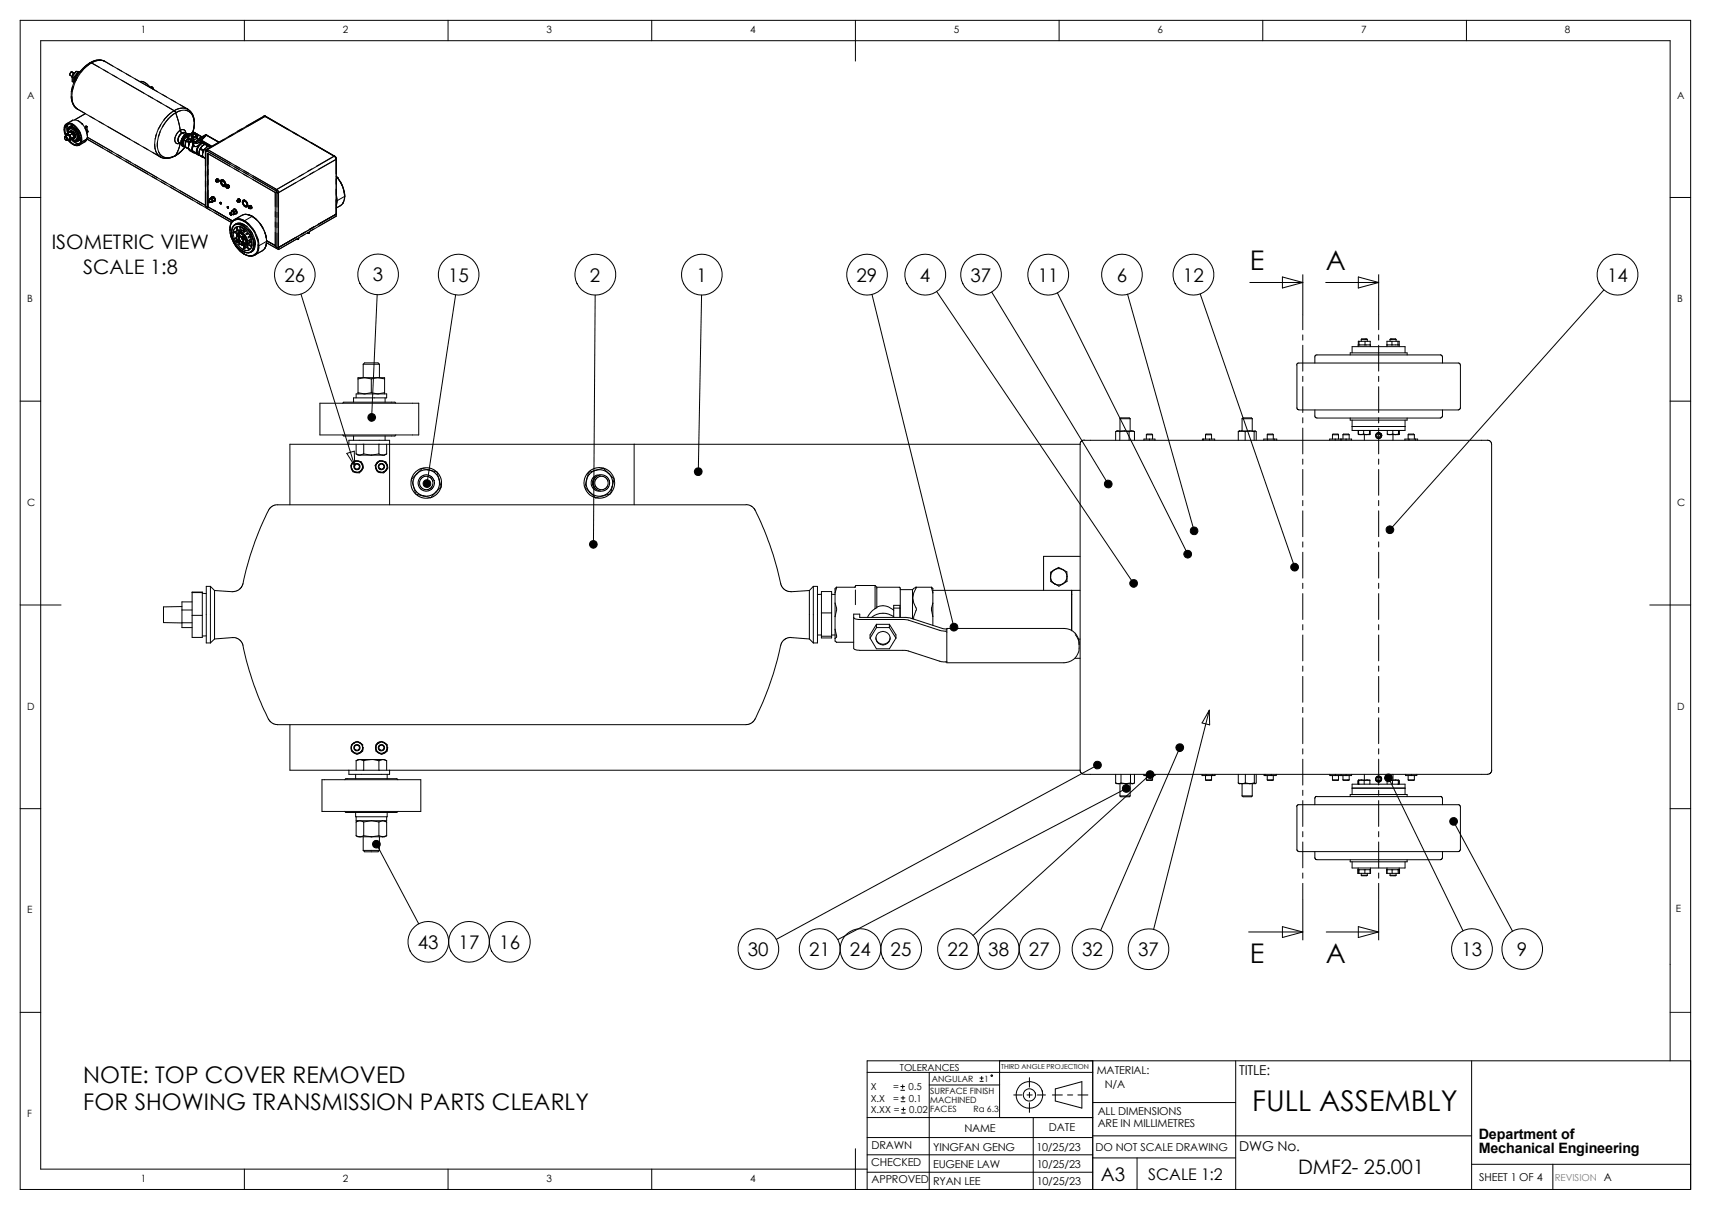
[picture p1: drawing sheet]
<svg xmlns="http://www.w3.org/2000/svg" width="420mm" height="297mm" viewBox="0 0 420 297" stroke-linecap="round" stroke-linejoin="round" font-family="sans-serif">
<defs><g id="words">
<text font-size="7" x="307.3" y="272.8">FULL ASSEMBLY</text>
<g font-size="6.6">
<text x="306.8" y="66.3">E</text>
<text x="325.4" y="66.3">A</text>
<text x="306.8" y="236.3">E</text>
<text x="325.4" y="236.3">A</text>
</g>
<g font-size="5.6">
<text x="20.4" y="265.9">NOTE: TOP COVER REMOVED</text>
<text x="20.4" y="272.6">FOR SHOWING TRANSMISSION PARTS CLEARLY</text>
</g>
<g font-size="4.9">
<text x="12.7" y="61.2">ISOMETRIC VIEW</text>
<text x="20.4" y="67.1">SCALE 1:8</text>
<text x="318.7" y="288.1">DMF2- 25.001</text>
</g>
<g font-size="4.6">
<text x="69.8" y="69.1">26</text>
<text x="91.5" y="69.1">3</text>
<text x="110" y="69.1">15</text>
<text x="144.8" y="69.1">2</text>
<text x="171" y="69.1">1</text>
<text x="210.2" y="69.1">29</text>
<text x="225.8" y="69.1">4</text>
<text x="238.2" y="69.1">37</text>
<text x="254.7" y="69.1">11</text>
<text x="274.1" y="69.1">6</text>
<text x="290.4" y="69.1">12</text>
<text x="394.5" y="69.1">14</text>
<text x="102.5" y="232.9">43</text>
<text x="112.6" y="232.9">17</text>
<text x="122.6" y="232.9">16</text>
<text x="183.6" y="234.7">30</text>
<text x="198.6" y="234.7">21</text>
<text x="208.6" y="234.7">24</text>
<text x="218.6" y="234.7">25</text>
<text x="232.6" y="234.7">22</text>
<text x="242.6" y="234.7">38</text>
<text x="252.6" y="234.7">27</text>
<text x="265.6" y="234.7">32</text>
<text x="279.4" y="234.7">37</text>
<text x="358.7" y="234.7">13</text>
<text x="372.4" y="234.7">9</text>
<text x="270.2" y="289.8">A3</text>
</g>
<text font-size="3.9" x="281.9" y="289.7">SCALE 1:2</text>
<g font-size="3.5">
<text x="363" y="279.6">Department of</text>
<text x="363" y="283.1">Mechanical Engineering</text>
</g>
<g font-size="3.3">
<text x="304.2" y="264">TITLE:</text>
<text x="304.2" y="282.5">DWG No.</text>
</g>
<g font-size="2.7">
<text x="269.2" y="263.5">MATERIAL:</text>
<text x="271.2" y="267">N/A</text>
<text x="269.5" y="273.7">ALL DIMENSIONS</text>
<text x="236.7" y="277.8">NAME</text>
<text x="257.5" y="277.6">DATE</text>
<text x="269.5" y="276.6">ARE IN MILLIMETRES</text>
<text x="213.9" y="286.1">CHECKED</text>
<text x="214" y="282">DRAWN</text>
<text x="229" y="286.8">EUGENE LAW</text>
<text x="229.1" y="282.6">YINGFAN GENG</text>
<text x="254.4" y="282.4">10/25/23</text>
<text x="254.5" y="286.7">10/25/23</text>
<text x="268.9" y="282.5">DO NOT SCALE DRAWING</text>
<text x="214" y="290.4">APPROVED</text>
<text x="229" y="290.9">RYAN LEE</text>
<text x="254.5" y="290.8">10/25/23</text>
<text x="363.1" y="289.8">SHEET 1 OF 4</text>
</g>
<g font-size="2.5">
<text x="34.5" y="8.2">1</text>
<text x="84.2" y="8.2">2</text>
<text x="134.2" y="8.2">3</text>
<text x="184.1" y="8.2">4</text>
<text x="234.2" y="8.2">5</text>
<text x="284.1" y="8.2">6</text>
<text x="334.1" y="8.2">7</text>
<text x="384.1" y="8.2">8</text>
<text x="6.6" y="24.2">A</text>
<text x="411.6" y="24.2">A</text>
<text x="6.6" y="74.2">B</text>
<text x="411.6" y="74.2">B</text>
<text x="6.6" y="124.2">C</text>
<text x="411.6" y="124.2">C</text>
<text x="6.6" y="174.2">D</text>
<text x="411.6" y="174.2">D</text>
<text x="6.6" y="224.2">E</text>
<text x="411.4" y="223.9">E</text>
<text x="6.6" y="274.2">F</text>
<text x="34.5" y="290.2">1</text>
<text x="84.2" y="290.2">2</text>
<text x="134.2" y="290.2">3</text>
<text x="184.1" y="290.2">4</text>
</g>
<g font-size="2.4">
<text x="220.9" y="262.8">TOLERANCES</text>
<text x="213.7" y="267.6">X</text>
<text x="219.2" y="267.6">=</text>
<text x="223" y="267.6">0.5</text>
<text x="213.7" y="270.4">X.X</text>
<text x="213.7" y="273.2">X.XX =</text>
<text x="219.3" y="270.4">=</text>
<text x="223.1" y="270.4">0.1</text>
<text x="223.2" y="273.2">0.02</text>
</g>
<text font-size="2.4" fill="#808080" x="381.7" y="289.8">REVISION A</text>
<g font-size="2.1">
<text x="228.3" y="268.6">SURFACE FINISH</text>
<text x="228.7" y="265.5">ANGULAR</text>
<text x="241.6" y="265.5">1</text>
<text x="228.3" y="270.8">MACHINED</text>
<text x="228.3" y="272.9">FACES</text>
<text x="239" y="272.9">Ra 6.3</text>
</g>
<text font-size="1.7" x="245.7" y="262.5">THIRD ANGLE PROJECTION</text>
</g></defs>
<path d="M410 248.5h5" fill="none" stroke="#00f" stroke-width=".25"/>
<g fill="none" stroke="#000" stroke-width=".25">
<path d="M5 5h410v287h-410zM17.2 18.5l.5 .3M17.4 17.7l.7 .4M17.4 17.7l-.3 .5 .1 .3M17.7 17.7h-.3M17.7 17.7l.6 .3M17.7 18.8l.5 .2M17.7 18.8v1.2l.5 .2M17.7 18.9v.1M17.9 18.2l-.1 .5M17.9 18.2l.1 .1M18.2 19v.3"/>
<path d="M18.4 17.9l-.5 .3M18.5 18.5l-.3 .5M18.7 17.5l-1 1.3M18.7 17.5l.4 .3M18.7 17.5l1 .1M18.8 18.9l-.6 1.1M18.9 18.3l.6-.4a2.6 2.6 0 0 0-1.2 2l.2-.8zM19.1 18.8l-.6 1.2M19.1 17.8l-.3 .4M19.1 17.8h.2M19.3 17.7a2.41 2.41 0 0 0-1.1 2.5M19.3 17.7l.3-.1z"/>
<path d="M19.3 17.7l.2 .1M19.3 17.7a2.46 2.46 0 0 0-1.1 2.5M22.1 15.4h.3M22.1 15.4l-1.3 1-1.3 1.4M22.1 15.4a9.5 9.5 0 0 0-4.4 9.6l.5 1 .8 .8M22.2 15.4h-.1M22.4 15.4l1.9 1.1M22.4 15.4a10 10 0 0 0-4.6 9.7l.5 1 .7 .7M22.4 15.4l20.4 11.8M22.4 15.4l-1.9 1.5-.7 .9M25.4 14.9a3.6 3.6 0 0 0-3.2 .5M25.4 17.1l1.1 .7"/>
<path d="M25.6 15l2.1 1.2M25.8 15.1l20.3 11.7-1.9-1.1M25.8 15.1a3.1 3.1 0 0 0-3.4 .3M25.8 15.1a3.5 3.5 0 0 0-3.7 .3M25.8 15.1a3.2 3.2 0 0 0-3.4 .3M27.6 18.4l1.1 .6M29.8 19.7l5.5 3.2M33.2 19.4l5.5 3.1M60 5v5M110 5v5M160 5v5M210 5v10"/>
<path d="M260 5v5M310 5v5M360 5v5M15.9 33.7h-.1M15.9 33.9v-.2a.43 .43 0 0 1 .6 .1 .43 .43 0 0 1-.2 .6M15.9 33.6l.3 .1M15.9 33.5l.6-.4a.58 .58 0 0 1 .5 .9l-.6 .4M15.9 33.6v.1M16 31.1l-.1 1.1 .2 .9M16 33.7a.38 .38 0 0 1 .4 .2 .38 .38 0 0 1-.1 .5 .46 .46 0 0 1-.3-.7zM16 33.6l.6-.4a.56 .56 0 0 1 .5 .9l-.6 .3M16 31.2a1.39 1.39 0 0 1 2.5-.1 3.7 3.7 0 0 1 1.1 4.2 1.87 1.87 0 0 1-2.6-.8l-.1-.2"/>
<path d="M16 31.2v1.1l.3 .9M16.1 34.3l.3 .1M16.2 30.4a2.71 2.71 0 0 0-.1 3M16.2 33.4a2.47 2.47 0 0 1 .3-3 2.56 2.56 0 0 1 2.8 1.5 3.7 3.7 0 0 1 .7 3.1M16.2 33.7l.1 .6-.3-.1-.2-.6a.49 .49 0 0 1 .6 .2 .49 .49 0 0 1 0 .6M16.3 33l-.1 .4v-.3M16.3 33v.4zM16.4 30.4l1.4-.8a2.68 2.68 0 0 1 3.1 1.8 3.9 3.9 0 0 1 .5 2.8M16.5 32.7l.3 .3M16.5 32.7l-.2 .2M16.5 30.8l-.1 .8 .2 1M16.5 30.8l-.5 .3"/>
<path d="M16.6 30.9l-.1 .8 .2 1a1.12 1.12 0 0 1 .9-1.6 2.8 2.8 0 0 1 1.9 3.1M16.6 30.9l-.6 .3M16.6 34.2a2.1 2.1 0 0 0 3.1 1.1l.2-.4M16.7 30.4a3.5 3.5 0 0 1 3.1 3M16.7 30.4l-.2 .4M16.7 30.4l-.4 .2-.3 .5M16.7 34.3a2.1 2.1 0 0 0 3.1 1.1l.2-.4M16.8 34.2v.1M16.8 34.2l.1 .1M16.8 31.7l-.1 .9M16.8 32.9l.3 .2M16.8 34.2l.3 .2"/>
<path d="M16.8 31.7v.3M16.8 32l-.1 .2M16.8 30.4l-.2 .5M16.8 34.3a1.91 1.91 0 0 0 2.8 .9l.2-.8M16.8 33h-.5M16.8 33l.4 .1M16.8 32v.6M16.8 31.8v.6M16.8 34.3l.4 .2M16.8 31.8v.2M16.8 33l-.4-.1-.2 .2M16.8 33l.5 .6"/>
<path d="M16.8 31.8a1.21 1.21 0 0 1 1.9 .8l.2 .8v.6M16.8 33l.6 .6M16.8 31.8a.97 .97 0 0 1 1-.5 .97 .97 0 0 1 .8 .7 2.59 2.59 0 0 1 .7 2.1M16.8 32a.92 .92 0 0 1 1.7 .2 2.45 2.45 0 0 1 .5 1.8M17 32.5a.95 .95 0 0 1 1 .5 .95 .95 0 0 1-.1 1.1M17 31.1a2.11 2.11 0 0 1 2.3 1.8l.1 1.3M17 32.4l-.1 .1M17 31.1a1.37 1.37 0 0 0-.4 1.5M17.1 32.4l.6 .4M17.1 32.4l-.6 .3M17.1 31.3v.1M17.1 32.3h.1"/>
<path d="M17.1 31.3h.1M17.1 32.4a1.05 1.05 0 0 1 1.3 1.4M17.1 32.4l.7 .4-.6 .3M17.1 32.4l-.8 .6M17.1 32.3l-.1 .1M17.1 32.3a.98 .98 0 0 1 1.4 1v.3M17.1 33.1l.2 .5M17.2 31.4a1.87 1.87 0 0 1 2.1 1.8v.9M17.2 33.1l.2 .5M17.2 31.3l-.4 .4M17.2 32.3a1.14 1.14 0 0 1 .7 1.7h-.1M17.2 31.3l1 .3"/>
<path d="M17.3 32.3l-.2 .1M17.3 32.3h.2M17.3 33.6l.2 .4M17.3 33.6v.6M17.3 34.2h.1M17.3 34.2l-.2 .2M17.3 32.3l-.3 .1M17.3 31.3l.9 .3M17.3 31.3h-.2M17.3 32.3a1.07 1.07 0 0 1 .9 1.7M17.4 33.6v.6M17.4 34.2l-.6 .1"/>
<path d="M17.4 33.6l.2 .4M17.4 34.2l-.2 .3M17.4 30.2l1 .7M17.4 32.2l-.3 .1M17.4 32.2l.2 .1M17.4 32.2l-.2 .1M17.4 32.2a1.1 1.1 0 0 1 1.1 1.5M17.5 23.7a3.5 3.5 0 0 0 1.5 3.1M17.5 34l-.3 .3h-.3M17.5 32.3h.2M17.5 34.2l.2 .1M17.6 34l-.2 .2"/>
<path d="M17.6 34.2a2.27 2.27 0 0 0 2 1.1M17.7 23.7l.1 1.4 .7 1.2M17.7 32.3l.2 .3M17.7 34.3l.9 .8 .9 .1M17.7 34.3l.6 .4 .7-.1M17.7 34.2a1.07 1.07 0 0 0 1.8 0M17.7 32.3l.5 .7M17.7 32.8l.5 .9M17.7 32.8l-.6 .3M17.8 21.2l-.3 1.2M17.8 34.2l.4 .3M17.9 29.4l-1.6 1"/>
<path d="M17.9 33.1l.2 .5M18.1 21.2l-.4 1.2M18.1 33.6l-.6 .4M18.1 33.6l-.4 .5-.6 .3M18.1 32.8l.2 .4M18.1 33.9l-.2 .1M18.1 33.9l-.1 .1M18.2 33.7l-.3 .4-.7 .4M18.2 33.7l-.6 .3M18.2 31.6l.7 .8M18.2 33.1l.1 .6M18.3 30.9l-.8-.1-.5 .3"/>
<path d="M18.3 33.7l-.2 .2M18.3 33.3l-.1 .5M18.4 31l-.8-.1-.5 .3M18.4 33.8l-.3 .2M18.4 29.4l2.6-1.5-2.7 1.6M18.5 33.6l-.4 .4M18.5 33.6l-.2 .1M18.5 33.7l-.5 .4M18.5 33.7l-.1 .1M18.6 26.5l.4 .3M18.9 34l-.4 .4h-.3M18.9 32.4l.3 .7"/>
<path d="M18.9 34h.3M19 34a.71 .71 0 0 1-1.3 .2M19 34l.3 .1M19 26.8l20.4 11.7M19.1 29.6l1 .8M19.2 34a.85 .85 0 0 1-.8 .6 .85 .85 0 0 1-.7-.5M19.2 34h.1M19.2 33.1v.9M19.2 34l-.3 .5M19.2 31.9l.6 1.1M19.3 34.1a.83 .83 0 0 1-1.4 .2M19.3 34.1l-.3 .4"/>
<path d="M19.3 34.1h.1M19.4 34.2l-.4 .4M19.8 34l-.8 .6M19.8 34l-.4 .2M19.8 33.6v.4M19.9 34l-.8 .7M19.9 34l-.4 .2M19.9 33.7v.3M20 34.2l-.1 .7M20.1 30.4h.1M20.2 30.4l.1 .1M20.2 30.4l.1 .2"/>
<path d="M20.2 30.5h.1M20.3 30.4h-.2l.1 .1M20.3 30.5l-.1 .1M20.8 31.5l.2 .2M21 31.7l.4 1.6M21 31.1v.6M21 31.1l.2 .1M21 31.1h.1M21 31l.3 .1zM21 31v.1M21 31h.3M21 31h.1"/>
<path d="M21.2 32.2h.1M21.3 34.1l-.4 .6-1.5 .9M21.3 32.4v.1M21.3 34.1l-1.4 .8M21.3 31l-.1 .2-.2-.1M21.3 31v1.1M21.3 31l-.1 .2M21.3 33.9v.2M21.3 34.1l4 2.3M21.3 32l.2 .1M21.3 32.1v.1M21.3 32h.1"/>
<path d="M21.3 31.1l-.1 .1M21.4 32.3l-.1 .1M21.4 32.3h-.1M21.4 32.4h.1M21.4 34.2l-.4 .6-1.5 .8M21.4 32.3h.1M21.4 34.2l-1.4 .8M21.4 34.2l35.4 20.4M21.4 32l.1 .2-.3 .1M21.4 33.7l6.2 3.6M21.5 32.1v.1M21.5 33.7l28.9 16.7"/>
<path d="M21.5 32.1h.1M21.5 32.1l-.1 .2M21.5 32.4l-.2 .2M21.5 32.2v.2M21.5 32.3l-.1 .1M21.5 32.2l-.1 .1M21.5 32.4l-.2 .1M26.5 31.1l5.4 3.1M33 34.8l1.1 .7M34.3 20h.1M34.3 20a2.47 2.47 0 0 1 2.5 1.5 2.87 2.87 0 0 0-2.5-1.5zM35.2 36.1l1.1 .6"/>
<path d="M36.8 21.4l.4-.1 .3 .2M37.3 21.3l.3 .6M37.3 21.4l.4 .6a.52 .52 0 0 0-.2-.5 .52 .52 0 0 0-.6 0M37.4 37.4l2 1.1M37.6 21.9h.1M38 35.4a3 3 0 0 0 1.3 3.1 3 3 0 0 0 3.3-.1l.5-.2M38.4 32.9l-.3 1.2M38.7 34.8l-.1 1.3M38.9 37.3a2.7 2.7 0 0 0 4.2 .8M39.3 32.3l-.4 1.2M39.3 38.5h.1M39.5 30.6l-.7 1.1"/>
<path d="M39.8 23.2l1.1 .6M40.8 26l2 1.2M42 24.4l1.1 .7M42.8 27.2l.3 .5M42.8 27.2a10.3 10.3 0 0 0-4.7 9.3 2.99 2.99 0 0 0 1.3 2M43.1 38.2h.1M43.1 38.2a3.8 3.8 0 0 1-3.7 .3M43.1 27.7l.7 2.1 .4 2.2M43.1 38.1v.1M43.1 27.7a2.72 2.72 0 0 1 3.1-.4 2.72 2.72 0 0 1 1.5 2.8l-.3 2.3M43.1 27.7a9.3 9.3 0 0 0-4.3 9.2 2.57 2.57 0 0 0 4 1.5l.3-.3M43.7 34v.7l.3 .3"/>
<path d="M43.8 34l-.1 .5 .3 .5M43.8 32.3a.95 .95 0 0 1 1-.5 .95 .95 0 0 1 .8 .7v.2v-.2a.77 .77 0 0 0-1.2-.6 2.45 2.45 0 0 0-1.2 3.2l.3 .2 .7-.2a.92 .92 0 0 1-1.2-.2 .92 .92 0 0 1 0-1.1zM44 35l.4 .3M44 33.3l-.2 .7M44.2 35.2l-.4 1.5-.7 1.4 .7-1.4zM44.2 32l.5 .6M44.3 27.1a8.5 8.5 0 0 0-4.5 4.1M44.7 37l-1.6 1.1M44.7 32.6h.1M44.7 32.6l.8 .5M44.7 36.9l-1.6 1.3M44.7 32.6a1.99 1.99 0 0 0-1 1.4"/>
<path d="M44.7 32.6l-.7 .8M44.7 32.6a1.75 1.75 0 0 0-.7 2.4M44.7 32.6a1.64 1.64 0 0 0-.7 2.4M44.8 35.9l.2 .1M44.8 35.3l.2 .1M44.8 35.3l.2 .4M45 35.9l.5 .1M45 35.4h.1M45 35.7l.5 .3M45.1 34.4l.4 .2M45.1 34.4l-.1 1.3M45.1 32.5l-.4 .1"/>
<path d="M45.3 32.6h.1M45.4 32.6h-.7M45.4 32.6l.5 .2M45.5 36v.1M45.5 36l.8 .4M45.5 36.1l-.8 .9M45.5 36l-.2 .2M45.5 36.1h.1M45.5 33.1l-.8 .8-.3 1.1M45.5 36.1l-1.1 1.2-1.3 .9M45.5 36l-.8 1-1.6 1.1M45.5 33.1l-.2 .1a2.46 2.46 0 0 0-.9 1.7"/>
<path d="M45.5 36.1v.1M45.5 36.2l.8 .4M45.5 34.6v1M45.5 36.1l.8 .4M45.5 27.1a2.62 2.62 0 0 1 2.1 2.7M45.7 32.9a2.08 2.08 0 0 0-.9 3M45.7 32.9a2.04 2.04 0 0 0-1 3h.1M45.7 32.9l.1 .2M45.7 32.9l-.2 .2M45.7 34.6l-.2 1.5M45.7 34.6l.8 .5M45.7 33.3l.2 .1"/>
<path d="M45.7 34.5v.1M45.8 34.5l-.1 .1M45.8 34.5l.3-.5-.6 .6M45.8 34.5l.8 .4M45.8 34.5h.1M45.8 33.2a1.91 1.91 0 0 0-.8 2.5M45.8 33.1l.4-.2 .5 .1a1.95 1.95 0 0 0-2.1 2.3l.4 .6M45.8 33.2l.7-.1zM45.8 33.2a2.21 2.21 0 0 0-1 2.1M45.8 33.1a2.03 2.03 0 0 0-.8 2.8l.5 .1M45.9 32.9h-.2M45.9 32.9h.6"/>
<path d="M46 33.8l.4 .6M46 33.7h.1M46 33.2h.2zM46.1 26.8a4.1 4.1 0 0 1 1.4 4.9l-.1 .7M46.1 33.2l.2 .2M46.1 33.2l-1 1.2M46.1 33.2l.3 .1M46.1 26.8a4 4 0 0 1 1.5 4.4l-.2 1.2M46.1 26.8a4 4 0 0 0-4.5 1.2l-1.5 1.5M46.1 26.8a3.3 3.3 0 0 0-3.3 .4M46.1 33.7l-.1 .1M46.1 33.2l.1 .1"/>
<path d="M46.1 33.7l1.9 1.1M46.3 36.5h.1M46.3 36.4h.1M46.3 36.4v.1M46.3 36.5v.1M46.3 36.4v.3M46.3 36.7h.1M46.3 36.6l.1 .1M46.3 36.6h.1M46.3 36.6l.9 .5M46.4 36.7v.1M46.4 34.4l-.2-.4 2 1.1"/>
<path d="M46.4 35.4v1.2M46.4 35.4l-.1 .6M46.4 35.3l-.1 1.1M46.4 35.3h.1M46.4 36.8l.3 .2M46.4 35.3v.1M46.4 36.8l.2 .2M46.5 35.1h.1M46.5 35.1l-.1 .2M46.5 32.9h-.8M46.5 32.9l.2 .1M46.6 34.9h.1"/>
<path d="M46.6 34.9l-.1 .2M46.6 34.2l-.2 .2M46.6 37h.1M46.6 34.9l-.2 .4M46.7 37l.8 .5M46.7 34.8h.1M46.7 34.2l.4 .4M46.7 34.8l-.1 .1M46.7 34.7l-.2 .4M46.7 34.8l-.2 .3M46.9 34.5l-.2 .3M46.9 34.5l-.2 .2"/>
<path d="M46.9 33.6l.6 .3M46.9 33.6l.2 .4 .5 .3M47 34.5a.8 .8 0 0 0 1.2 .6h-.1a.8 .8 0 0 1-1.1-.6zM47.1 34.7l.3 .8M47.2 37.1l.1 .3 .5 .1h-.3M47.2 37.1l.3 .4M47.3 32.4h.2M47.3 37l.3 .4M47.3 32.4l-1.3 1.4M47.3 37l1 .6M47.3 37l-.1 .1M47.3 33.2l.7-.1h-.5l-.2 .3z"/>
<path d="M47.4 35l.3 .9M47.4 35.5l.1 .2M47.4 35.4v.1M47.4 32.3l2.1 1.3M47.4 32.4h.1M47.4 35.5l-.3 1.1 .1 .5M47.5 35.7l.2 .2M47.5 35.7l-.2 1.3M47.5 32.4l-1.4 1.3M47.5 32.4l1.9 1.1M47.5 33.9l.1 .4M47.6 37.4l1 .6"/>
<path d="M47.6 31.1l-.2 1.3M48 33a.41 .41 0 0 0-.6 0 .41 .41 0 0 0 0 .5M48 33a.41 .41 0 0 1-.1 .5 .41 .41 0 0 1-.5 0M48 33v.1M48 33l.1 .1M48 33.1h.1M48 34.8l.1 .1M48 34.8l.2 .1M48.1 33.1l-.3 .5-.4-.1M48.2 33.6l-.7 .3M48.2 33.6l.2 .4M48.2 35.1h.1"/>
<path d="M48.2 35.1l.2 .1M48.3 37.6h.1M48.3 37.6l.2 .3 .4 .2-.4-.2zM48.3 35.1v.1M48.3 37.4v.2M48.3 37.6l.2 .3 .4 .1M48.4 34l-.8 .3M48.4 37.5l.3 .4M48.4 37.5l.5 .3M48.4 33l-.6-.4-.7 .3-.2 .7M48.4 33l-.2 .6M48.4 33l.2 .4-.2 .6"/>
<path d="M48.4 36.7v.8M48.7 37.9l.2 .1M48.8 35.6a2.49 2.49 0 0 0-.5 2M48.8 35.6l-.5 .3h-.6M48.8 35.6l.1 .1M48.8 35.6l-.6 1.3 .1 .7M48.9 35.7l-.6 1.2v.5M48.9 35.7l-.4 .7M48.9 35.7l-.4 .7-.2 1M48.9 38v.1M48.9 38.1h.1M48.9 38.1l.8 .4"/>
<path d="M48.9 38l.7 .4M49.1 36.6l.7 .4 .1-.2M49.1 36.6l-.2 .7v.7M49.1 34.4h.3M49.1 34.4l-.9 .5M49.1 36.6l-.2 .7M49.1 34.4l.3 .1M49.2 35.3h.1M49.2 35.3l.6-.3zM49.2 35.3l-.4 .3M49.2 35.3l.8-.2zM49.2 36.4l-.1 .2"/>
<path d="M49.2 35.3l-.3 .4M49.2 34.8l-.3 .3v-.1M49.2 36.4l.7 .4M49.3 34.7h.1M49.3 34.8l-.1 .5M49.3 34.8h.1M49.3 34.7l-.9 .5M49.3 34.5h.1M49.3 34.8l.1 .1M49.4 33.5l.2 .1M49.4 34.5v.1M49.4 34.6l2.4 1.4"/>
<path d="M49.4 33.5l-1.4 1.3M49.4 34.6v.2M49.4 34.9l-.2 .4M49.4 34.4v.2M49.4 34.8h.1M49.4 34.8l2.2 1.3M49.4 34.4l2.6 1.5M49.4 34.8l2.3 1.3M49.6 33.6l-1.4 1.3M49.6 35.9l.4-.3a2.34 2.34 0 0 0-1.1 1.9M49.6 38.4v.1M49.6 38.5h.1"/>
<path d="M49.6 35.9l-.7 1.1v1M49.6 35.9l-.4 .5M49.7 38.5l.2 .2M49.7 38.1l-.1 .3M49.7 38.1l.2 .6M49.7 38.1l.1 .3M49.7 38.4h.1M49.8 38.4l.1 .3M49.8 38.4l-.2 .1M49.8 37.4l-.1 .7M49.9 38.7l.5 .1-.3-.1M49.9 36.8l-.1 .6"/>
<path d="M50.2 36.6l-.4 .8M50.2 35.2a1.8 1.8 0 0 0-1.8 2.3M50.2 35.2l.4 .2M50.2 36.6l-.3 .2M50.2 35.2a1.09 1.09 0 0 0-1.3 .5M50.3 35.4l-.7 .5-.4 .5M50.3 35.4l-.7 .5M50.3 35.4l.7 .4M50.3 35.4h.1M50.4 35.3l.2 .1M50.4 35.3l-.1 .1M50.4 35.3l.7 .5"/>
<path d="M50.4 37.1h.1M50.4 35.3l.1 .1M50.5 33.1l-1.4 1.3M50.5 33.1l-.9 .5M50.5 37.2h.1M50.5 33.1h.2M50.5 35.4h.1M50.6 36.7l-.2 .3 .1 .2M50.6 36.7h.3M50.6 36.7l-.2 .3v13.6M50.6 36.7h.2M50.7 33.2h.1"/>
<path d="M50.7 33.2l3 1.7M50.7 33.1l-1.3 1.4M50.7 33.1v.1M50.7 37l.3 .2M50.8 33.2l3 1.7M50.8 37l16.9 9.8M50.8 37l-.3 .1v13.6M50.8 36.1l-.6 .5M50.8 37l-.3 .2M50.8 36.7h.1M50.9 36.7v.1M50.9 37.6l16.7 9.6"/>
<path d="M50.9 37.6v13.3M50.9 36.7l17 9.8M50.9 37.6l5.6 3.2M50.9 36.7l-.1 .3M51 35.8l-.2 .3M51 35.9h.1M51.1 35.8l.3 .1-.6 .2M51.1 35.8h-.1M51.1 37.8v11.6M51.4 35.9l-.6 .2M54.9 34.2l-4.3 2.5M55.2 34.2l-4.3 2.5"/>
<path d="M57.1 32.9l-1.1 .7M57.4 32.9l-1.1 .7M59.3 31.6l-1.1 .7M64.8 28.5h.4M64.8 28.5l.3 .1M64.8 28.5l-14.2 8.2M64.8 28.5l-4.4 2.5M64.8 28.5l6 3.4M65.1 28.6l-14.2 8.1M65.1 28.6l16.9 9.8M65.1 28.6l-4.4 2.4M65.2 28.5l-.1 .1"/>
<path d="M65.2 28.5l17 9.9M65.2 28.5l.2 .2M71.9 32.5l1.1 .6M76.3 35l5.7 3.4M76.4 35l5.8 3.4M82 38.3l-4.3 2.5M82 38.4h.2M82 38.4l-14.1 8.1M82 38.4l.5 .7M82.2 38.4l.3 .3v.4M82.2 38.4l.3 .5v14.2l-14.1 8.2M82.5 39.1l-14.1 8.2"/>
<path d="M82.5 39.1l-4.4 2.5M82.5 39.1h.1M5 48.5h5M33.1 40.4l5.5 3.2M50.4 50.5l.1 .2M50.4 50.6l.1 .1M50.5 50.7l.4 .2M51.1 49.4v1.4M51.1 50.8l6 3.5M51.1 50.8l-.2 .1M51.1 49.4l.1-.2 .2 .2 .1 .3M51.1 50.8l.3 .1"/>
<path d="M51.1 49.4v.1M51.1 49.5l.4 .2M51.2 49.2l-.1 .1M51.2 49.2l.2 .1M51.4 49.3l.2 .3-.2 .1M51.4 49.3h-.3M51.4 49.3l.1 .2M51.5 49.5l-.2 .2M51.5 48.9v.1M51.5 48.8v.2M51.6 48.8l-.1 .2M51.6 48.8l-.1 .1"/>
<path d="M51.6 48.8h.3M51.6 48.7h.3M51.7 48.9l.3 .1v.4M51.7 48.9l-.5 .3M51.7 48.6l-.1 .2M51.7 48.6l.5 .5M51.7 48.6l-.2 .2M51.8 49.5l.4 .1M51.8 49.5l.3 .2M51.8 49.5l.3 .1M51.9 49.6h.1M51.9 48.8l.3 .3"/>
<path d="M51.9 48.8l.2 .1M52 49.4l-.5 .3M52.1 48.3l.4 .2M52.1 48.3l.5 .1M52.1 48.3l-.2 .2 .3-.2 .3 .2M52.1 48.9l.1 .2M52.1 49.6h.1M52.2 49.6l-.1 .1M52.2 49.5v.1M52.2 49.1v.5M52.2 49.1l.1 .3M52.2 49.1l-.1 .6"/>
<path d="M52.2 49.2l.1 .2M52.3 49.4l-.1 .2M52.3 49.4l-.1 .1M52.4 48.5l.1 .1M52.4 48.5l-.2-.2-.5 .3M52.5 49.4l-.4 .3M52.5 48.6l.2 .3M52.5 48.6l-.4 .3M52.5 48.5l.2 .8M52.5 48.5a.48 .48 0 0 1 .4 .5 .48 .48 0 0 1-.4 .4h.2M52.6 48.4l.3 .5-.2 .5M52.7 48.9v.2"/>
<path d="M52.7 49.1l-.2 .3M52.7 49.1l-.4 .3M52.7 49.3v.1M53 44.3l.1 .3 .1-.2M53 44.4v-.1l.2 .1M53 44.3l.2 .3M53 44.3v.1M53 44.3l.1 .1M53 44.6h.2M53 44.1v.2M53 44.3l.2 .1M53.2 44.2l.2 .2"/>
<path d="M53.2 44.2l-.2 .1M53.2 44.4l-.1 .2M53.2 43.9h.2zM53.2 44.6l.3 .1M53.3 44l.2 .3M53.3 44l-.3 .1M53.3 43.9h.1M53.3 43.9l.4 .3v.3M53.3 43.9h.1a.41 .41 0 0 1 .3 .6M53.4 44.5l-.2 .1M53.4 44.3v.1M53.4 44.4v.1"/>
<path d="M53.4 43.9l-.1 .1M53.4 43.9l.3 .3M53.4 43.9l-.4 .2M53.5 44l.1 .2zM53.5 44.3v.4M53.6 52.2l3.5 2.1M53.7 44.3v.2M53.7 44.2v.4M53.7 44.2l-.2 .1M53.7 44.6l-.2 .1M54 49.7v.3h.3M54 49.7l.2 .2"/>
<path d="M54.1 49.7h.1M54.1 49.7h-.1M54.1 49.7l.2 .3M54.2 49.7l.1 .3M54.2 49.7l.2 .2-.2 .1M54.3 49.8v.2M54.3 44.2a1.05 1.05 0 0 1 1 .5 1.05 1.05 0 0 1-.1 1.1 1.1 1.1 0 0 1-.9-1.6zM54.3 50h-.1M54.3 50h.1M54.5 44.5a.53 .53 0 0 1 .6 .3 .53 .53 0 0 1-.2 .7l-.4-.4zM54.6 44.4l-.2 .2a.47 .47 0 0 1 .6-.2 .47 .47 0 0 1 .2 .6v.4l-.4 .1M54.6 44.4a.68 .68 0 0 0 .2 1"/>
<path d="M54.6 44.4a.63 .63 0 0 1 .4 1.1l-.2-.1M54.6 44.4a.7 .7 0 0 1 .5 1.1h-.3M54.6 44.1v.3zM54.7 44.2v.1zM54.7 44.2a.56 .56 0 0 0-.6 .3 .56 .56 0 0 0 .2 .7l.6 .6h.4l.1-.2M54.7 44.2a1.39 1.39 0 0 1 .7 1.4M54.8 45.4v.1M54.8 44.2l-.3 .2M55.2 45.5h.1M55.2 45.5l.2 .1M55.3 45.4l.1 .1zM55.3 45.4l.2 .1"/>
<path d="M55.5 45.3l-.3 .2M55.5 45.9h.1M55.5 45.9l.3 .2M55.5 45.8v.1M55.6 45.8l.1 .3M55.6 45.8l-.1 .1M55.6 45.8h.1M55.6 45.8l.1 .1M55.7 45.8l-.2 .1M55.7 45.5l-.1 .3M55.7 45.5l.3 .2M55.7 45.8l.1 .3"/>
<path d="M55.7 45.8v.3M55.8 45.7l-.3 .1M55.8 50.8v.1M55.8 45.7h.1M55.8 45.7l.1 .3M55.8 50.9l.2 .2M55.8 46.1l.2 .1M55.8 50.8l.2 .1M55.8 46.1h.1M55.8 45.4h.3l.2 .6M55.9 45.4l.3 .2 .1 .4M55.9 50.7l.1 .3"/>
<path d="M55.9 45.4l-.2 .1M55.9 45.4l.3 .2M55.9 45.4l.2 .2-.1-.2M55.9 50.7l-.1 .1M55.9 50.7l.1 .4M55.9 46l-.1 .1M55.9 50.7l.1 .1M56 45.7l.1 .4M56 50.8v.1M56 51v.1M56 50.9v.1M56.1 46.1l-.1 .1"/>
<path d="M56.2 45.6l.1 .3zM56.2 45.6l-.2 .1M56.2 45.6l.1 .3M56.3 46l-.2 .1M56.3 46l-.1 .1M56.3 45.9l-.3 .3M56.4 56.3a7.2 7.2 0 0 0 4.8 6.6h.6M56.4 52.4v-.1a.31 .31 0 0 1 .4 .1 .31 .31 0 0 1 .1 .3M56.4 56.3h.1M56.4 55.8h.1M56.4 52.3l.2 .5M56.5 52.3l.3 .2-.1 .3-.3-.3z"/>
<path d="M56.5 56.3a2.12 2.12 0 0 1 1.1-2.2 2.12 2.12 0 0 1 2.5 .3 7.5 7.5 0 0 1 3.3 5.9M56.5 57.1l.3 1.2M56.5 52.3l-.1 .1M56.5 52.3h.1M56.5 52.2l.3 .3M56.5 52.2l-.1 .1M56.5 56.3a7.2 7.2 0 0 0 4.5 6.5 2.05 2.05 0 0 0 2.4-2.5M56.6 55.4l-.1 1.3M56.6 52.8h.2M56.7 58l.4 1.1M56.7 52.5l.2 .2M56.8 52.7h-.2"/>
<path d="M56.8 52.5v.2M56.9 56.9v.1M56.9 52.7l-.3 .1M56.9 56.9l.3 1.7M56.9 52.7l-.1 .1M56.9 51.8h.3M56.9 56.9a5.7 5.7 0 0 0 3.6 5.1l.5 .1M56.9 57a1.66 1.66 0 0 1 .9-1.8 1.66 1.66 0 0 1 1.9 .3 5.9 5.9 0 0 1 2.5 4.6M56.9 57.1h.1M56.9 54.5l-.5 1.3M56.9 54.5l-.4 .8-.1 1M56.9 57a5.4 5.4 0 0 0 3.6 5 1.57 1.57 0 0 0 1.7-1.9"/>
<path d="M56.9 51.8l.4 .1M56.9 51.8h-.1M56.9 51.8l-.1 .1M56.9 51.8l-.1 .3 .1-.3M57 51.9l.3 .1v.5M57 55.9l.2-.4-.3 .6v.8M57 51.9l-.5 .3M57.1 55.9l-.2 1.2M57.1 54.2l-.2 .3a2.33 2.33 0 0 1 3.6 0 7.9 7.9 0 0 1 3 5.8M57.1 51.7l-.2 .1M57.1 51.7l.2 .2M57.1 52.6l.2 .1"/>
<path d="M57.1 52.6l.3 .1M57.1 51.8l.4 .4M57.1 51.7l-.1 .1M57.1 54.3a2.17 2.17 0 0 1 2.8 .1M57.2 58.6l.4 .9M57.2 58.6l.2 .4M57.2 51.6h.1M57.3 57.2a1.42 1.42 0 0 1 .7-1.5 1.42 1.42 0 0 1 1.7 .3 5.2 5.2 0 0 1 2.1 3.9M57.3 51.9l.2 .2M57.3 59.5l.7 1.1M57.3 51.9l.2 .4M57.3 57.2a4.5 4.5 0 0 0 3.4 4.3 1.45 1.45 0 0 0 1.1-1.6"/>
<path d="M57.3 52.5l-.5 .3M57.4 51.5l-.2 .1M57.4 52.7h-.1M57.4 51.4h.1M57.4 51.5l-.1 .1M57.4 51.4l-.2 .2 .3-.2M57.5 52.3l.1 .3M57.5 52.1v.2M57.5 52.3l-.1 .4M57.5 58.5l.5 1.1M57.5 59.3l1.1 1.6 1 .7M57.5 51.4l-.1 .1"/>
<path d="M57.5 51.4l.3 .2M57.5 51.4l-.7 .4M57.5 51.4l.5 .5v.5M57.5 57.1h.1M57.5 57h.1M57.5 51.4l.2 .1a.53 .53 0 0 1 .4 .5 .53 .53 0 0 1-.4 .5l.3-.1M57.6 52.6l-.2 .1M57.6 57.1l.6 .3M57.6 41.4l1.1 .7M57.6 56h.1M57.6 52.6h-.2M57.6 56l-.3 1.2"/>
<path d="M57.6 51.3l-.2 .1M57.6 51.3a.75 .75 0 0 1 .4 1.1M57.6 56.9l.8 .4M57.6 56.9l-.1 .2M57.6 51.3l.3 .1a.7 .7 0 0 1 .1 1M57.8 51.6l.1 .2M57.9 58.4h.2M57.9 58.4v.2h.2M57.9 51.8l-.4 .3M57.9 51.8l.1 .3M58 54.9l-.3 .2M58 55.8l.9 1.1"/>
<path d="M58 54.9l.3-.1a2 2 0 0 1 1.6 .3M58 55.8l-.2 .1 .9 1.1M58 54.9a2.76 2.76 0 0 1 3.2 1.4 6.3 6.3 0 0 1 1.5 3.6M58 52.1v.2M58 52.3l-.4 .3M58 55.1a3 3 0 0 1 2.7 1.4M58.1 57.7l.1 1.1zM58.1 57.8l.2 .2M58.1 58.3l-.2 .1M58.1 59.2h.1M58.1 57.8h.1M58.1 57.5h.3"/>
<path d="M58.1 57.5v.3M58.1 59.2l.2-.1 .2 .3M58.1 59.2l.2 .2M58.1 59.2l.3 .2M58.1 59.2l.1-.1 .2 .3M58.1 57.8l.2-.1v.3M58.2 56.3v.4M58.2 56.7v.7M58.2 58.9l-.1 .4M58.2 58.9l.3 .1M58.2 56.7l-.9 .5M58.2 56.3v.3"/>
<path d="M58.2 56.6l-.6 .3M58.2 56.6h.6M58.2 49.3l.1-.1 .1 .1M58.2 49.3h.1M58.2 58l.4 .1M58.2 59.4l.1 .1M58.2 57.7l.2 .3M58.2 57.7l-.1 .1M58.2 49.2l.3 .3M58.2 57.7h.1M58.2 59.1l.1 .3M58.3 59.1l.2 .3"/>
<path d="M58.3 58h.1M58.3 57.6l.1 .1M58.3 59.4h.1M58.3 59.1h-.1M58.3 57.6l-.2 .2M58.3 59.5l.2 .1M58.3 57.7v.3M58.3 49.2l.1 .1M58.3 49.2h-.1M58.3 49.5h.1M58.3 48.9v.3M58.3 48.9l.2 .1"/>
<path d="M58.3 59.4v.1M58.3 49.2l.2 .2M58.3 58.8h.4l.1 .3M58.3 58.8l-.1 .1M58.3 58.8l.3 .1M58.3 55.6l-.3 .2M58.3 57.4a.83 .83 0 0 1 1.5 0 2.88 2.88 0 0 1 .9 1.9M58.4 57.3a1.92 1.92 0 0 1 2 2.1M58.4 59.4h-.1M58.4 58.8l.2 .1M58.4 57.3l.2 .1M58.4 59.4l-.1 .1"/>
<path d="M58.4 57.3l-.1 .1M58.4 57.5l.2 .3M58.4 57.4l-.3 .1M58.4 49.3v.1M58.4 57.3l.8 .1M58.4 58.8h.1a.45 .45 0 0 1 .3 .6v-.1M58.4 57.7l.1 .3M58.4 49.1l-.1 .1M58.4 49.1l.2 .1v.2M58.4 58.8h.1M58.4 49.4v.1M58.4 49.5h.1"/>
<path d="M58.4 49.3l-.1 .2M58.5 59.4h-.1M58.5 58h-.1M58.5 49.4l.2 .2M58.5 48.9h-.2M58.5 48.9h.2M58.5 59l.1 .4M58.5 55.6l-.3 .7M58.5 57.4h.1M58.5 57.4h-.2h.2M58.5 48.9h.2zM58.5 57.4l.2 .3z"/>
<path d="M58.5 48.8v.1M58.5 57.4l-.1 .1M58.5 57.4l.3 .3M58.5 49l.3 .3M58.5 48.8l.5 .3-.1 .4M58.5 48.8h.1a.43 .43 0 0 1 .3 .7M58.6 57.4l.2 .4v.2M58.6 58.4a.91 .91 0 0 0 1.1 1l.1-.3M58.6 49.4l-.2 .1M58.6 58.4h.2M58.6 57.8v.3M58.6 58.3l.2 .8"/>
<path d="M58.6 58.9l-.1 .1M58.6 58.9l.2 .4M58.6 57.4l.2 .3M58.6 58.9l.2 .3zM58.6 59.4l-.1 .2M58.7 55.6l.9 .3 .7 .5M58.7 57.2l-.3 .1M58.7 57.2l.6-.1 .6 .4M58.7 57.2a1.61 1.61 0 0 1 1.8 1.3l.1 .8M58.7 57l.8 .1M58.7 57l-.4 .4M58.7 58.3v.2"/>
<path d="M58.7 48.9l-.2 .1M58.7 48.9l.2 .3M58.7 55.6l.5 1.2M58.7 58.5l.5 .8M58.8 57.7v.3M58.8 48.9l.1 .3zM58.8 58h.1M58.8 57.7l-.2 .1M58.8 58l-.2 .1M58.8 49.3l-.1 .3M58.8 58.3l-.1 .2M58.8 59.1l-.1 .4 .1-.2"/>
<path d="M58.8 58.3l.3-.2 .3 .2a.41 .41 0 0 0-.7 0 .41 .41 0 0 0 .2 .6 .41 .41 0 0 0 .3 .4 .41 .41 0 0 0 .5-.3M58.8 59.3l-.2 .1M58.8 59.7l-.1 .3 .1 .1M58.8 59.3l-.3 .3M58.8 59.1l.4 .3M58.8 58.3h.1M58.8 58.1l-.1 .2M58.8 58l-.2 .3M58.8 58h.3M58.8 56.6l.3 .2M58.9 49.5h.1M58.9 58l-.1 .1"/>
<path d="M58.9 49.3v.2zM58.9 58h.2M58.9 49.2l-.1 .1M58.9 49.2l-.2 .4M58.9 55.6l.5 1.1M58.9 56.1l-.1 .5M59 58l-.2 .2M59 59.9l-.2 .2M59 59.9l-.4-.3 .9 .6M59 59.9l.5 .3M59 58h.1M59 58h-.1"/>
<path d="M59.1 58h.1M59.1 58l.2 .1M59.2 55.7l.6 .7-1.2 .7 .6-.4M59.2 59.4l.4 .1M59.2 59.3h.1M59.2 58l.2 .2M59.2 59.3l.1 .1M59.2 57.4l.8 .9M59.2 58.1l-.4-.1-.1 .4M59.3 59.4h.1M59.3 59.3v.1M59.3 59.4h-.1"/>
<path d="M59.4 52.9l-1.9 1M59.4 58.3v.3M59.4 58.6l.2 .2M59.4 59.9l.2 .1M59.4 56.7l-.2 .1M59.4 58.2a.41 .41 0 0 0-.5-.3 .41 .41 0 0 0-.3 .5M59.4 58.2a.36 .36 0 0 0-.4-.2 .36 .36 0 0 0-.3 .4M59.4 59.6v.4M59.4 59.6l.3 .1M59.5 58.4l.1 .1M59.5 57.1l.7 .9a1.54 1.54 0 0 1 .1 2M59.5 57.3l-.3 .1"/>
<path d="M59.5 58.3l.2 .3M59.5 58.1h.2zM59.5 59.8l-.1 .1M59.5 58.3l-.1 .3M59.5 59.8l.2 .3M59.5 58.3l.2 .2M59.5 59.9l.1 .1M59.5 59.9h-.1l.1 .3M59.6 58.5l-.2-.1 .3 .3M59.6 58.2l.2 .3M59.6 58.2l-.2 .1M59.6 55.4h.1"/>
<path d="M59.6 58.5v.2h-.1M59.6 59.5l.2 .1-.2-.1M59.6 59.5l.3 .1M59.6 55.3v.2M59.6 49.2a1.02 1.02 0 0 1 1 .5 1.02 1.02 0 0 1 0 1.1 1.2 1.2 0 0 1-1-1.6zM59.6 59.5l.3 .1 .2 .4M59.6 58.1v-.1a.44 .44 0 0 1 .4 .7M59.6 55.3a1.62 1.62 0 0 0-2.3 .2 1.83 1.83 0 0 1 2.8 .1 6.2 6.2 0 0 1 2.3 4.5M59.6 58.8l.1 .2M59.6 55.3l.4 .2M59.6 58v.1M59.6 55.3h.1"/>
<path d="M59.7 49.5v.5l.5 .5M59.7 59.7l.2 .4M59.7 59l-.2 .4h-.2M59.7 58.5h.1M59.7 59.4l-.1 .1M59.7 49.6a.37 .37 0 0 1 .3-.4 .37 .37 0 0 1 .4 .3 .56 .56 0 0 1 .4 .6 .56 .56 0 0 1-.5 .5l-.1-.1M59.7 58.6v.1M59.7 59.3l-.2 .1M59.7 58.5v.1M59.7 59.5l-.3 .1M59.7 58.1l-.1 .1M59.7 58.1l.3 .2"/>
<path d="M59.7 58.1l-.3 .2M59.7 58l.3 .3v.4M59.7 59.5l.4 .5M59.7 59.3l-.3 .1M59.7 49.4v.1M59.8 58.1l.1 .2M59.8 58.8a.37 .37 0 0 1-.1 .5 .37 .37 0 0 1-.4 0M59.8 58.8v.3M59.8 56v.9h.2M59.8 58.8l-.1 .5M59.8 42.2l1.1 .6M59.8 58.8v.2"/>
<path d="M59.8 59.2l-.1 .1M59.8 59.1l-.1 .3h-.4M59.8 49.4a.76 .76 0 0 1 .7 .4 .76 .76 0 0 1-.1 .8M59.8 59v.2M59.8 58.5l.1 .3M59.8 59.1l-.1 .3M59.8 49.4a.76 .76 0 0 1 .7 .4 .76 .76 0 0 1-.1 .8 .84 .84 0 0 1-.6-1.2zM59.9 59.6l-.2 .1M59.9 59.6l.1 .4M59.9 58.8h-.3M59.9 57.5a1.95 1.95 0 0 1 .6 2.5l-.6 .2M59.9 59.7l.1 .2z"/>
<path d="M59.9 59.7h.1M59.9 54.4l1.3 1 .8 1M59.9 55.1l.6 .4M59.9 55.1l-.3 .2M59.9 49.2h.1M60 49.1l-.1 .1M60 49.1v.1M60 58.4v.1M60 58.7l-.1 .1M60 54.2l-.1 .2M60 58.3l-.2 .2M60 58.3v.4"/>
<path d="M60 54.2h.1M60 58.5v.2zM60 56.2v.7M60 60l-.1 .1M60 60l-.2 .3M60 49.2a.96 .96 0 0 1 .7 1.3M60 58.3a1.46 1.46 0 0 1 .2 1.7M60 54.2l1.1 .9M60 54.2l-.3-.2a2.1 2.1 0 0 0-2.6 .2M60 49.2l-.3 .3M60.1 49.1l-.3 .2M60.1 49.1a.5 .5 0 0 0-.6 .3 .5 .5 0 0 0 .1 .6 .89 .89 0 0 0 1.1 .7l.1-.2"/>
<path d="M60.1 49.1a1.32 1.32 0 0 1 .7 1.4M60.1 52.6a6.2 6.2 0 0 1 4.9 4.6l.4 2.1M60.1 52.6l-.7 .3M60.1 52.6l.7 .1 1.1 .4M60.2 50.5l.4 .1M60.2 56.3l-.8 .4M60.2 52.6a5.8 5.8 0 0 1 4.7 4l.4 1.2 .1 1.4M60.2 52.6l.7 .1M60.3 60l-.3 .2M60.4 59.4l-.4 .8M60.4 57.4l.2 .1M60.4 57.4h.1"/>
<path d="M60.5 56.6l-1 .5M60.5 55.5h.1M60.5 56.7l-.5 .2M60.6 59.3v.3l-.3 .4M60.6 59.3l-.2 .1M60.6 59.9l.5 1.4M60.7 50.5l-.1 .1M60.7 59.3a.74 .74 0 0 1-.8 .9M60.7 50.5h.1M60.7 56.9l-.3 .5M60.8 50.5l-.2 .1M60.8 56.3h.1a5.6 5.6 0 0 1 1.3 4.9l-.1 .3"/>
<path d="M60.9 59.8v.3M60.9 57.1l-.3 .4M61 58.1v.3l.6-.1M61 51l.2-.1v.3M61 51v.1M61 57.3l-.4 .2M61 51.1l.2 .1M61 59.6l.8 .9M61 50.8l.3 .4h.3M61 50.9v.1M61 59.6l-.1 .1 .8 1M61.1 51.1h.1"/>
<path d="M61.1 50.6l.5-.1 .2 .6M61.1 50.6l-.1 .3M61.1 50.6h.2M61.1 57.4l.5 1M61.1 52.7l.3 .2M61.1 50.9l.2 .2M61.2 58.9l-.1 .2 .7 .5-.7-.5M61.2 58.9l.6 .4M61.2 51.2h.1M61.2 51.1v.1M61.3 50.8l.1 .3M61.3 50.8h-.3"/>
<path d="M61.3 50.5h.2M61.3 51.1h-.1M61.3 50.6l.3 .3M61.3 57.9l-.3 .2M61.3 56.4l.7 1.1M61.4 51.1l-.1 .1M61.4 58.1h-.4M61.5 50.5h-.1a.41 .41 0 0 1 .4 .2 .41 .41 0 0 1 0 .4M61.5 57.5l.5 1.2M61.5 50.5l.2 .3zM61.5 50.5l-.2 .1M61.5 50.5l.3 .3"/>
<path d="M61.5 52.9l1.5 1.1M61.5 59.4l.3 .9M61.6 59.4l-1.2 .7 .5-.3M61.6 58.4v.1M61.6 50.9v.3M61.7 58.8l-1 .5M61.7 58.6l-.5 .3M61.8 50.8v.3M61.8 51.1h.1M61.8 50.8l-.2 .1M61.8 51.1l-.2 .1M61.8 59.2l-.8 .4"/>
<path d="M61.8 59.8v.5l-.2 .7M61.9 53.1h.1M61.9 53.1l-1.9 1.1M61.9 53.1l1.1 .8M62 56l.7 1.1M62 43.5l5.7 3.3M62.1 43.2l5.8 3.3M62.2 59.9l-.1 1.2M62.5 58.7l.2 1.2M62.7 57.5l.4 1.2M62.7 59.9a1.91 1.91 0 0 1-.8 1.8M62.7 59.9l-.3 .2"/>
<path d="M63.2 58.3l.3 1.2M63.3 59.9v1.3M64.6 56l-.8-1.1 .7 1.1M65.3 58.4l-.2-1.3 .3 1.3M65.4 60l-.5 1M65.4 59.6v.2M65.4 59.3l-.1 1-.4 .7M65.4 59.3l-1.9 1M65.4 59.6l-.1 .6M65.4 59.2v.1M65.4 59.1l2.2 1.2M65.4 59.6l3 1.7"/>
<path d="M65.4 59.2l-.4 1.8M67.5 47.2h.1M67.6 47.2v13.3l.4 .2M67.7 46.8l.3 .4v13.5M67.7 46.8l.3 .5M67.8 46.7l-.1 .1M67.9 46.5l-.2 .2M67.9 46.5h.1M67.9 46.5l-.2 .3M67.9 46.5l.5 .8M67.9 47v.1M68 47.3h.4"/>
<path d="M68 47.3h.1M68.3 47.3h.1M68.4 47.3v14M72.7 58.3l-4.3 2.4M72.8 58.7v.1M72.8 58.7l.1 .1M72.8 58.8h.4M72.8 58.8h.1M72.9 58.8h.3M73.2 58.7l-.2 .1M73.3 58.4v.2M73.3 58.6l-.1 .2"/>
<path d="M73.3 58.6l-.5 .1M74.4 42.8l-1.1 .6M74.9 43.5l-1.1 .7M74.9 57l-1.1 .6M74.9 57.5l-1.1 .6M75.4 57.2h.1M75.5 57.2h.3M75.9 57.2h-.1M75.9 57.1l-.1 .1h-.4M75.9 56.9v.3h-.5M76.6 41.4l-1.1 .7M77 42.2l-1.1 .6"/>
<path d="M77 55.7l-1.1 .6M77 56.2l-1.1 .6M82.5 52.6l-4.4 2.4 4.4-2.4M82.5 53.1l-4.4 2.4M82.5 52.6l-14.1 8.1M82.5 48l.2 1.1-.2 1.3 .2-.7zM82.5 52.5v.1M82.6 49.3h.1M82.8 43.6l-.2-.3a7.8 7.8 0 0 1 2 4.8M82.8 43.6h.1M83.5 50.5l-1 .6M83.6 44.7l.5 1.1"/>
<path d="M84.1 50l-.6 .5M84.3 49.5l-.2 .5M84.5 47l.1 1.3M84.6 48.2a7.4 7.4 0 0 0-2.1-4.9 7.8 7.8 0 0 1 2.1 5.1M84.6 48.2l-.5 1.8M84.6 48.2l-1.9 1.1M84.6 48.1v.1M84.6 48.1l-.1 1-.4 .9M410 48.5h5M57.8 60.2l1.3 1.6 .8 .6M58.3 60.6l.7 .6M58.8 60.6a2.22 2.22 0 0 0 1.6 .9"/>
<path d="M58.9 61.6l1 .7M59.4 60.1l.1 .1M59.4 61.6l.2 .1M59.5 60.2l.3 .1M59.6 61.7h.1M59.6 61.6v.1M59.6 61.6l.8 .4 .7-.1M59.6 61.7l1 .4h.5M59.6 60v.1M59.6 60.1v.1M59.6 60v.2M59.7 60.1l-.1 .1"/>
<path d="M59.7 60.1l-.2 .1M59.8 60.3v.7M59.8 61h.2M59.9 60.1l-.1 .2M59.9 62.3v.1M59.9 62.4l1.1 .4 .8 .1M60 60.2h-.1M60 60v1M60.1 60l-.1 .2M60.2 60l-.2 .1M60.4 61.5h.1M60.5 60l.5 1.3h.1"/>
<path d="M60.5 60.7l-.9 .5M60.5 60.7l1.1 .3M60.5 60.7l-.5 .3M60.7 60.8l-.9-.5v.7M60.9 60.1l.4 .2M60.9 60.1l-.4 .6M61.5 61h.1M61.5 61.1l-.4 .2M61.9 61.7l-.3 .2M62 61.1h.1M62.1 61.5l-.4 .3-.7 .3M62.1 61.5l-1 .6"/>
<path d="M62.2 60.1h.2M62.4 61.2l-.5 .5M62.4 60.1l-.3 1.4M62.7 62.3a1.96 1.96 0 0 1-2.8 0M63.1 62.1l-.5 .5-.8 .3M63.1 62.1l-.4 .4-.9 .4M63.2 61.2h.1M63.4 60.3h.1M63.5 60.7l-.4 1.4M63.5 60.3v.8l-.4 1M64.4 61.6l-1.9 1M64.9 61l-.5 .6"/>
<path d="M65.3 60.3l-.2 .6M68 60.7h.4M73.9 72.2l13.2 42.2M92.6 72.3l-1.4 30.1M111.8 72.3l-7 46.4M146.1 72.4l-.4 61.2M172.2 72.4l-.8 43.4M214 72.3l20.1 81.6M229.9 71.5l48.4 71.7M243.4 71.7l28.6 47.1M259.5 71.9l32 64.1M276.8 72.2l16.3 58.1"/>
<path d="M294.6 72.1l23.2 67.1M306.8 69.3h13M314.8 68l5 1.3-5 1.4zM319.8 67.4v13.5M325.4 69.3h13M333.4 68l5 1.3-5 1.4zM338.4 67.4v13.5M393.7 71.2l-52.5 58.8M5 98.5h5M78.5 99h24.3v7.8h-24.3zM84.1 99l.3-.3h11.7a.8 .8 0 0 1 1.1 .3M87.4 97.7v-1h7.5v1h-8.1v1"/>
<path d="M87.9 96.4l1.5 .3 1.7-.3M87.9 96.4v.3M87.9 93v3.4M89.2 89.4a1.18 1.18 0 0 1 1.2-.3h1.6a.92 .92 0 0 1 1.1 .3M89.2 89.4v3.3M89.2 89.4h3.9M89.5 92.7h-1.6v.3M89.5 92.7l-1.6 .3M89.5 92.7l1.6 .3M89.5 92.7h3.3M91.1 96.4l1.6 .3 1.7-.3M91.1 93v3.4"/>
<path d="M92.8 92.7h1.6v.3M92.8 92.7l-1.7 .3M92.8 92.7l1.6 .3M93.1 89.4v3.3M94.4 96.4v.3M94.4 93v3.4M94.5 97.7v1M318.3 89.6l.3-.5h39.5l.4 .5v10.5l-.4 .5h-39.3M318.3 89.6v10.7l.5 .3M319.8 82.2v1.3M319.8 84.8v6.3M319.8 92.4v1.2"/>
<path d="M319.8 94.9v6.4M323.3 87.1l-.6 .3v1.7M323.3 87.1h30.3M331.4 87.1v-.5h14v.5M331.9 86.6v-1.5h13v1.5M333.4 84.7h.2M333.6 84.7h2.7M333.6 83.8v.9M334.1 83.3h1.5M334.1 83.3l.2-.1 1.3 .1M334.1 83.3v.5M335.1 83.8v.9"/>
<path d="M335.6 83.3v.5M336.3 84.7l.1 .4M336.3 84.7v-.9h-2.9v1.3M338.4 82.2v1.3M338.4 84.8v6.3M338.4 92.4v1.2M338.4 94.9v6.4M340.4 84.7h3.1M340.4 85.1v-1.3h3.1v1.3M341.2 83.3l.1-.1 1.4 .1M341.2 83.3h1.5M341.2 83.3v.5"/>
<path d="M341.7 83.8v.9M342.7 83.3v.5M343.2 83.8v.9M353.6 87.1l.4 .3 .1 1.7M410 98.5h5M84.1 106.8l.3 .2h11.7a.8 .8 0 0 0 1.1-.2M85.1 111.3l1.9-.6 .1 3.7zM85.6 109.1v-1h10v15.8M86.1 114.5l.4 1M86.3 115l.5 .7 .6 .2M86.4 115l.2 .8 .8 .1M86.6 113.6l-.3 .6 .1 .8"/>
<path d="M86.6 113.7l-.5 .6 .3 .7M86.8 107v1.1M86.9 115.9l1 .1M87 113.2l-.6 .4-.2 .5M87.4 113.1l1 .2M87.4 111.4l.9 .3M87.4 111.4l.5 .3h.4M87.4 109.1v2.3M87.9 113.2l-.9 .1-.4 .4M87.9 113.2l.5 .2 .5 .7M87.9 113.2l-.8-.1-.5 .6M87.9 113.2l.8 .2 .2 .7"/>
<path d="M88.3 111.7h2.8M88.8 113.6l.4 1M88.9 114.1l.1 .7-.3 .6-.6 .4-.7 .1M88.9 114.1l.3 .8-1 1.2-.8-.2M89 115l-.2 .5-.5 .4M89.3 111.4l1.8 .3M89.3 109.1v2.3M89.3 111.4l-1 .3M91.1 111.7h2.9M92.2 114.5l.3 1M92.3 115l.5 .7 .6 .2M92.4 115l.2 .8 .8 .1"/>
<path d="M92.6 113.6l-.3 .6 .1 .8M92.6 113.7l-.5 .6 .3 .7M92.9 115.9l1 .1M93 113.2l-.5 .4-.3 .5M93 111.4l1 .3M93 109.1v2.3M93 111.4l-1.9 .3M93.3 115.3l.7-.1 .4-.4-.1-.6-.4-.4h-.6l-.4 .4v.7l.5 .4M93.4 113.1l1 .2M93.9 113.2l-.9 .1-.4 .4M93.9 113.2l-.8-.1-.5 .6M93.9 113.2l.8 .2 .3 .7"/>
<path d="M93.9 113.2l.6 .3 .4 .6M94.5 107v1.1M94.8 113.6l.4 1M94.9 111.4l-.9 .3M94.9 111.4l-.5 .3h-.4M94.9 109.1v2.3M95 114.1l.2 .8-1 1.2-.8-.2M95 114.1v.7l-.3 .6-.6 .4-.7 .1M95 115l-.2 .5-.5 .4M102.3 116.3l-1.3 1.3 .5 1.7 .6 2 1.8 .4M102.3 116.3l-.5 .6-.3 .9v1.5l.4 1 .6 .7 1.4 .7M103.5 115l-1 .4-.8 .7-.7 1.5v2.1l.9 1.5"/>
<path d="M103.7 114.9l.6-.1 1.4 .1 1.5 .9M105.4 115.4l-1.1-.1-.8 .2-1.2 .8M105.5 115.4l1.3 .7 1 1.5M105.5 115.4l-1.9-.4-1.3 1.3M105.5 115.4l1.8 .5 .5 1.8M106.2 118l-.2-.4-.8-.6h-1.1l-.9 .7-.2 .5v.9l.3 .4 .6 .6h1.3l.8-.7 .3-.5-.1-.8M106.6 117.9l-.9-1-.9-.4-.8 .1-1 .8-.4 1 .1 .8 .8 1 1 .4 .7-.1 1.1-.8 .3-1v-.7M107.3 116l.5 .5 .5 1.1-.1 2.1-.7 1.3-.6 .6-1.2 .6M107.8 117.7v1.7l-.8 1.4M107.8 117.7l.5 1.8-1.3 1.3M146.3 115.4l-.8 .3-.9 .8-.7 1.3 .1 1.7 .9 1.4M146.3 115.4h1.7l.8 .3 .6 .5"/>
<path d="M146.3 115.4l-1.8 .6-.5 1.6-.4 2 1.3 1.3M146.3 115.4l1.8-.5 1.3 1.3M146.3 117.1l-.7 .6-.2 1 .3 .8 .6 .6M147.4 116.6l-1.1 .1-.8 .6-.3 .7-.1 .9 .3 .7 .4 .5 .8 .4 .8 .1M149.2 118l-.7-.9-.5-.2-.9 .1-.5 .2-.5 .7-.1 1.2 .8 .9 .5 .2 .9-.1 .9-.7 .2-.5-.1-.8M149.4 116.2l.9 1.4 .1 .8-.1 1M149.4 116.2l1.3 1.4-.4 1.8M149.6 117.9l-.8-1-1-.4-.8 .1-1 .8-.4 1 .1 .8 .8 1 1 .4 .8-.1 1-.8 .3-1v-.7M150.3 119.4l-.4 1.8-1.9 .5M150.3 119.4l-.8 1.4-1.5 .9M150.7 117.4l-.8-1.4-.8-.7-1.4-.5-1.4 .1-1.4 .5-1 1.2-.5 1.4 .1 1.5M150.7 117.7l.2 1.1-.5 1.6-.8 1-1.3 .7-1.4 .2-1.7-.5-.9-.8-.7-1.3"/>
<path d="M155.7 109.1v14.8M265.1 109.1v80h-193.9v-11.2M265.1 109.1h-193.9v14.8M266.1 108l-.5 .2-.3 .3-.2 .6M266.1 108.1h99.1M274.4 105.8l.5 .2M274.4 105.8l-.5 .2v2.1M274.4 105.8l-.5 .1M274.4 105.8h1.6M274.9 106v2.1M274.9 102.8h2.5M274.9 102.8l.2-.2h2.1l.2 .2"/>
<path d="M274.9 102.8v3M276 105.8l-1.1 .2M276 105.8l1.2 .2M276 105.8h1.8M277.2 106v2.1M277.4 102.8v3M277.8 105.8l-.6 .2M277.8 105.8l.7 .2M278.5 106v2.1M280.8 108.1v-.3h2.7v.3M281.4 106.7l.2-.1h1.1l.2 .1M281.4 106.7v1.1"/>
<path d="M281.4 106.7h1.5M282.2 107.8v.3M282.9 106.7v1.1M295.1 108.1v-.3h3.1v.3M295.4 107.8v.3M295.9 106.7h1.5M295.9 106.7l.1-.1h1.3l.1 .1M295.9 106.7v1.1M296.9 107.8v.3M297.4 106.7v1.1M304 106v2.1M304.8 105.8l-.8 .2"/>
<path d="M304.8 105.8h-.6l-.2 .2M304.8 105.8l.8 .2M304.8 105.8h1.9M304.9 102.8l.2-.2h2.1l.2 .2M304.9 102.8v3M304.9 102.8h2.5M305.6 106v2.1M306.7 105.8l-1.1 .2M306.7 105.8l1.1 .2M306.7 105.8h1.4M307.4 102.8v3M307.8 106v2.1"/>
<path d="M308.1 105.8l-.3 .2M308.1 105.8l.3 .2v2.1M310.2 108.1v-.3h3.2v.3M311.1 106.7h1.4M311.1 106.7l.1-.1h1.2l.1 .1M311.1 106.7v1.1M311.1 107.8v.3M312.5 106.7v1.1M312.8 107.8v.3M319.8 102.5v1.3M319.8 105.1v6.3M319.8 112.7v1.3"/>
<path d="M319.8 115.2v6.4M322.7 100.6v1.7l.6 .3h30.3l.4-.3 .1-1.7M326.4 108.1v-.3h5.4v.3M327.1 106.7h1.4M327.1 106.7l.1-.1h1.2l.1 .1M327.1 106.7v1.1M327.7 107.8v.3M328.5 106.7v1.1M329.1 107.8v.3M329.6 106.7h1.6M329.6 106.7l.2-.1h1.2l.2 .1M329.6 106.7v1.1"/>
<path d="M330.4 107.8v.3M331.2 106.7v1.1M331.4 102.6v.5h14v-.5M331.9 103.1v2.6h11.4v1M331.9 104.7h13zM333.4 106.6l.7 .1M333.5 105.7l-.1 .9M334.1 106.7h1.3M334.7 106.6l.7 .1M334.7 105.7v.9M334.7 106.6l-.6 .1M334.9 106.7v1.4"/>
<path d="M335.4 106.7h.9M336.2 106.6l-.8 .1M336.2 106.6l.1 .1M336.2 105.7v.9M336.3 105.7v1M338.4 102.5v1.3M338.4 105.1v6.3M338.4 112.7v1.3M338.4 115.2v6.4M338.7 106.6l-.5-.1-.2 .2-.1 .4 .3 .2h.5l.1-.7 .2-.2 .2 .6M338.8 106.4l-.3-.2-.6 .2-.2 .4 .2 .6 .4 .2 .6-.2 .2-.4-.2-.5M338.9 106.3l-.2 .3"/>
<path d="M340.5 106.6l.7 .1M340.5 105.7v.9M341.2 106.7h1.4M341.9 106.6l.7 .1M341.9 106.6l-.7 .1M341.9 105.7v.9M341.9 106.7v1.4M342.6 106.7h.7M343.3 106.6v.1M343.3 106.6l-.7 .1M343.4 106.6l-.1 .1M343.4 106.6h.1"/>
<path d="M343.5 106.6h-.1M343.5 105.7v.9M344.8 108.1v-.3h3.2v.3M344.9 103.1v2.6h-1.6v.9M345.7 106.7h1.5M345.7 106.7l.1-.1h1.2l.2 .1M345.7 106.7v1.1M345.9 107.8v.3M347.2 106.7v1.1M347.4 107.8v.3M365.2 108l.7 .4 .2 .7 .1 80-.5 .8-.5 .2h-99.1l-.5-.2-.5-.8M102.1 121.3l.6 .5 1.1 .4h1.8"/>
<path d="M103.9 121.7l1.8 .5M107 120.8l-.7 .6-.9 .3h-1.6M107 120.8l-1.3 1.4M144.9 120.9l.6 .5 .8 .3h1.7M144.9 120.9l1.3 1.3 1.8-.5M258.8 139.8l-.6 .6-.3 1.2M258.9 139.9l-1 .6v1.1M258.9 139.9l.9-.6 1 .5 1.1 .6v1.1M260.8 139.8l-.6-.2h-.7l-.6 .3M260.9 139.8l.7 .6 .3 1.1M265.1 136.6h-8.9v8.3M319.8 122.9v1.2"/>
<path d="M319.8 125.4v6.3M319.8 133v1.3M319.8 135.6v6.3M338.4 122.9v1.2M338.4 125.4v6.3M338.4 133v1.3M338.4 135.6v6.3M5 148.5h10M44.7 148.9l-4.6 .1v3.8l4.6 .1M44.7 149.7h2.5M44.7 152.9h2.5M47.2 145.3h2.5v11.2h-2.5z"/>
<path d="M47.2 151h2.5M47.2 145.5h2.5M47.2 147.7h-2.5v6.4h2.5M49.7 145.6l.9 .1M50.6 156.1h-.9M51.6 143.9v13.9M51.6 143.9h-1v13.9h1M51.6 143.9l1.1 1M52.7 156.8l5.2-.3 1.2 .8 .5 1.2M52.7 144.9l4.5 .3M52.7 156.8l-1.1 1M52.7 144.9v11.9"/>
<path d="M59.6 158.5a74.3 74.3 0 0 0 6.3 18M191.6 158.5a77.2 77.2 0 0 1-6.2 18M191.6 143.3l.6 1.1 1.2 .8 5.3-.3M191.6 143.3a61.8 61.8 0 0 0-6.5-18.5l-.6-.6-1.1-.3h-115.7l-.8 .3-.8 .8a84.2 84.2 0 0 0-6.7 18.9l-1 1-1.2 .3M198.7 156.8l-4.6-.3h-.7l-1.2 .9-.6 1.1M198.7 156.8l.9 1M198.7 144.9v11.9M199.6 143.9v13.9M199.6 143.9h1.1v13.9h-1.1M199.6 143.9l-.9 1M200.7 155.9h.9M201.6 145.9h-.9"/>
<path d="M201.6 150.5h2.5M201.6 145.2h2.5v11.4h-2.5zM201.6 156.2h2.5M204.1 155.9h.9M204.1 145.9h.9M205 148l.4 1.4-.4 1.9M205 154.5l.4 1.6-.1 .3-.3 .3M205 156.7v.7l.3 .2h4.2M205 145.5v2.5M205 151.3v3.2M205 148v3.3M205 154.5v2.2"/>
<path d="M205.3 144.1l-.3 1.4M205.3 144.1l-.3 .3v1.1M209.5 151.6a1.36 1.36 0 0 0 1.5 .5h11.7l8 2.6 1.7 .2M210 144.8v3.6M210 144l-4.7 .1M210 144h.1M210 144v.1M213.6 156.6l1.5 2.7h3.2l1.6-2.7M214 151.6a4.3 4.3 0 0 1 5.4-.2v-2.8h1.5v3M214.8 149.4l-1.1 1-.8 1.2M214.8 143.7h-4.7l-.1 .3M214.8 143.7v5.7"/>
<path d="M214.8 143.7l.4 .4M215 156.5a1.74 1.74 0 0 0 1.7 1.7 1.74 1.74 0 0 0 1.8-1.7M215.1 154.1h3.2M215.1 153.2v.9M215.1 154.1l-1.5 2.5M215.1 153.2l-1.5 2.6v.8M215.1 153.2h3.2M215.2 144.1h5.7l.1 .6M215.2 149a3.7 3.7 0 0 1 4.2 .8M215.2 144.1v4.9M215.2 149v.2l-.4 .2M218.3 154.1l1.6 2.5"/>
<path d="M218.3 153.2v.9M218.3 153.2l1.6 2.6v.8M219.4 149.3h1.5M221 144.7h3M221 144.7v6.9M224 144.7v7.2M224.2 144.5l-.2 .2M224.8 144.1h.1a4.8 4.8 0 0 0 .1 5.4l-.8 2.4M224.8 144.1l-.6 .4M224.8 144.1h3.9M228.7 144.1l.3 1.4M228.7 144.1l.3 .3v1.1"/>
<path d="M229 148l-.4 1.4 .4 1.9M229 144.9h36.1M229 145.5v2.5M229 151.3v2.2M229 148v3.3M232.4 154.3h28.8a3.5 3.5 0 0 1 2.7 1.1M232.4 154.3v8.4h28.8a3.9 3.9 0 0 0 3.7-4.9 3.8 3.8 0 0 0-1-2.4M232.4 154.3h.1M232.4 154.4l-1-.1-8.2-2.7h-12.2v-.9h-1.5v8.4a1.59 1.59 0 0 0 1.5 .5l11.5 .1 8.5 2.7 1.4 .1M257.9 141.6l.2 1.1 .8 .6M257.9 141.6v1.1l1 .6M260.9 143.3l-1 .6-1-.6"/>
<path d="M260.9 143.3l-1 .3-1-.3M261.9 141.5v1.2l-1 .6M261.9 141.5l-.2 1-.8 .8M263.1 144.9v9.9zM263.1 145.9h.1M263.9 155.8a3.8 3.8 0 0 1 1 2.4M264.8 156.9h.3M319.8 143.2v1.2M319.8 145.7v6.4M319.8 153.3v1.3M319.8 155.9v6.3M338.4 143.2v1.2"/>
<path d="M338.4 145.7v6.4M338.4 153.3v1.3M338.4 155.9v6.3M405 148.5h10M185.3 176.4l-.3 .6-.6 .5-1.3 .4h-115l-1.2-.4-.7-.5-.3-.5M263.8 161.6h1.3M296.8 174.3l-13.6 53.8M296.8 174.3l.1 3.6-1.8-.4zM319.8 163.5v1.3M319.8 166v6.4M319.8 173.7v1.2M319.8 176.2v6.3"/>
<path d="M338.4 163.5v1.3M338.4 166v6.4M338.4 173.7v1.2M338.4 176.2v6.3M5 198.5h5M79 191.4h24.3v7.8h-24.3zM84.6 199.2l.3 .2h11.6a.98 .98 0 0 0 1.2-.2M84.6 191.4l.3-.3h11.6a.98 .98 0 0 1 1.2 .3M85.6 189.1v1h3.1h6.9v-1M86.2 183.6l.2 .5 .6 .6M86.3 183.6v.8l.7 .3M86.3 183l-.1 1.1"/>
<path d="M86.5 184.5l.9 .5M87 182.4l-.6 .4-.1 .8M87 182.4l.5-.2 .8 .2M87 182.4l-.7 .4v.8M87 182.4l.7-.4 .6 .4M87 184.7l.6 .5 .7-.5M87.3 199.4v1.1h7.7v-1.1M87.3 190.1v1M87.3 184.3l.7-.1 .3-.4v-.6l-.4-.4h-.7l-.3 .4v.7l.5 .4M87.4 184.2l.5-.1 .3-.3v-.6l-.4-.3-.5 .1-.3 .2v.7l.4 .3M87.4 182.1l-.9 .5M87.4 186.7v2.4"/>
<path d="M87.9 182.1l.9 .5M88.3 184.7l-.5 .2-.8-.2M88.3 182.4l.6 .6 .1 .6M88.3 182.4l.7 .4v.8M88.3 186.4l1 .3M88.3 186.4h-.4l-.5 .3M88.3 186.4l-.9 .3M88.3 186.4h2.8M88.9 184.5l-1.1 .6M89 183.6v.8l-.7 .3M89 183.6l-.2 .7-.5 .4M89.2 183.5l-.2 .6"/>
<path d="M89.3 186.7v2.4M91.1 186.4l-1.8 .3M91.1 186.4l1.9 .3M91.1 186.4h2.9M92.2 183.6l.2 .5 .6 .6M92.2 183v1.1M92.3 183.6v.8l.7 .3M92.5 184.5l.9 .5M93 182.4l-.5 .4-.2 .8M93 184.7l.5 .2 .8-.2M93 182.4l.5-.2 .8 .2M93 182.4l-.7 .4v.8"/>
<path d="M93 182.4l.6-.4 .8 .4M93 184.7l.6 .5 .7-.5M93 186.7v2.4M93.3 184.3l.7-.1 .4-.4-.1-.6-.4-.4h-.6l-.4 .4v.7l.5 .4M93.4 182.1l-.6 .2-.3 .3M93.9 182.1l.9 .5M94 186.4l.9 .3M94 186.4h.4l.5 .3M94 186.4l-1 .3M94.4 182.4l.5 .6 .1 .6M94.4 182.4l.6 .4v.8M94.8 184.5l-.9 .6"/>
<path d="M94.9 186.7v2.4M95 183.6v.8l-.7 .3M95 190.1v1M95 183.6l-.2 .7-.5 .4M95.2 183.5l-.2 .6M269.4 187.8l-78.9 42.8M273.9 192.2l.6 .2M273.9 190.1v2.1M274.5 192.4h1.9M274.9 195.4l.2 .2h2.1l.2-.2M274.9 195.4h2.5M274.9 192.4v3"/>
<path d="M275.2 192.2l-.7 .2M275.2 192.2l1.2 .2M275.2 190.1v2.1M276.4 192.4h1.6M276.4 193.5l-70.7 37.1M277.4 192.4v3M277.5 192.2l-1.1 .2M277.5 190.1v2.1M277.5 192.2l.5 .2M278.4 192.2l-.4 .2M278.5 190.1v2.1l-.5 .2M280.8 190.1v.3h2.7v-.3"/>
<path d="M281.4 191.4l.2 .2 1.3-.2M281.4 191.4h1.5M281.4 190.4v1M282.2 190.1v.3M282.3 190.1l-43.5 39.5M282.9 190.4v1M289.6 183.5l-19.4 44.9M295.1 190.1v.3h3.1v-.3M295.9 191.4l.1 .2 1.4-.2M295.9 191.4h1.5M295.9 190.4v1M296 190.1v.3"/>
<path d="M297.4 190.4v1M297.6 190.1v.3M304 192.2l.8 .2M304 192.2l.2 .2h.6M304 190.1v2.1M304.8 192.4h2M304.9 195.4l.2 .2h2.1l.2-.2M304.9 192.4v3M304.9 195.4h2.5M305.7 192.2l-.9 .2M305.7 192.2l1.1 .2M305.7 190.1v2.1"/>
<path d="M306.8 192.4h1.3M307.4 192.4v3M307.9 192.2l-1.1 .2M307.9 190.1v2.1M307.9 192.2l.2 .2M308.4 190.1v2.1l-.3 .2M310.3 190.1v.3h3v-.3M310.6 190.1v.3M311.1 191.4l.1 .2 1.3-.2M311.1 191.4h1.4M311.1 190.4v1M312 190.1v.3"/>
<path d="M312.5 190.4v1M318.3 198l.3-.5h39.5l.4 .5-.1 10.7-.4 .3h-39.2l-.5-.3v-10.7M319.8 183.8v1.3M319.8 186.4v6.3M319.8 194v1.2M319.8 196.5v6.4M322.7 197.5v-1.7l.3-.3h30.7l.4 .5v1.5M326.4 190.1v.3h5.4v-.3M327.1 191.4h1.4M327.1 191.4l.1 .2 1.3-.2M327.1 190.4v1M327.8 190.1v.3"/>
<path d="M328.5 190.4v1M329.2 190.1v.3M329.6 191.4l.2 .2 1.4-.2M329.6 191.4h1.6M329.6 190.4v1M330.4 190.1v.3M331.2 190.4v1M331.4 195.5v-.5h14v.5M331.9 193.5h13zM333.3 191.6v.9M333.5 191.5v.1l.7-.1M333.5 192.5h9.8"/>
<path d="M333.5 192.5h-1.6v2.5M333.5 191.5h-.1M333.5 191.5v1M333.5 191.5h.7M334.2 191.5h1.4M334.2 191.5l.7 .1M334.9 191.6v.9M334.9 190.1v1.4M335.6 191.5l.7 .1M335.6 191.5l-.7 .1M335.6 191.5h.7v1M338.4 183.8v1.3"/>
<path d="M338.4 186.4v6.3M338.4 194v1.2M338.4 196.5v6.4M338.9 190.7l-.3-.2-.6 .1-.3 .4 .1 .6 .4 .3 .6-.1 .2-.4v-.6M338.9 190.8l-.8 .1v.6l.6 .1 .1-.6 .2-.2M338.9 190.7v.1M339 190.8l.1 .2v.4l-.5 .5-.7-.1-.2-.7M340.5 191.6v.9M340.8 190.9l18.3 37.6M341.2 191.5l.6 .1M341.2 191.5l-.7 .1M341.2 191.5h1.3"/>
<path d="M341.8 191.6v.9M341.9 190.1v1.4M342.5 191.5l-.7 .1M342.5 191.5l.7 .1M342.5 191.5h.8M343.2 191.6v.9h1.7v2.5M343.3 191.5l.1 1M343.3 191.5l-.1 .1M343.5 191.6v.9M345 190.1v.3h2.8v-.3M345.7 191.4l.1 .2 1.4-.2M345.7 190.4v1"/>
<path d="M345.7 191.4h1.5M346.4 190.1v.3M347.2 190.4v1M410 198.5h5M87.4 201.8a1.61 1.61 0 0 1 1.9 0M87.4 205.1l.9 .3M87.4 200.5v1h7.5v-1M87.4 201.8v3.3M87.9 201.5l-.5 .3M88.3 205.4h2.8M89.2 208.7h3.9M89.2 208.7l.3 .4h3.3l.3-.4"/>
<path d="M89.2 205.4v3.3M89.3 201.8l1.8-.3 1.9 .3M89.3 205.1l-1 .3M89.3 205.1l1.8 .3M89.3 201.8v3.3M91.1 205.4h2.8M92.4 207.2l10.4 19.6M93 205.1l-1.9 .3M93 201.8l.9-.3 1 .3M93 201.8v3.3M93 205.1l.9 .3M93.1 205.4v3.3"/>
<path d="M94.4 201.5l.5 .3M94.9 205.1l-1 .3M94.9 201.8v3.3M319.8 204.1v1.3M319.8 206.7v6.3M319.8 214.3v1.3M319.8 216.8v14M322.7 209v1.7l.6 .3h30.3l.4-.3 .1-1.7M331.4 211v.5h14v-.5M331.9 211.5v1.6h13v-1.6M333.4 213.1v1.3M333.6 213.5v.9"/>
<path d="M334.1 214.8l.2 .2 1.3-.2M334.1 214.4v.4M334.1 214.8h1.5M335 213.5v.9M335.6 214.4v.4M336.3 213.5h.1M336.3 213.5v.9M336.4 213.1v1.3h-3.1v-.9h3M336.4 213.5h.1M338.4 204.1v1.3M338.4 206.7v6.3M338.4 214.3v1.3"/>
<path d="M338.4 216.8v14M340.4 213.1l.1 1.3M341.2 214.8l.1 .2 1.4-.2M341.2 214.8h1.5M341.2 214.4v.4M341.7 213.5v.9M342.7 214.4v.4M343.2 213.5v.9M343.2 213.5h.3M343.2 213.5h-2.8v.9h3.1v-.9M343.4 213.5v.9M343.5 213.1v.4"/>
<path d="M356.8 201.6l14.5 27M306.5 228.8h13.3M314.8 227.5l5 1.3-5 1.3zM325.5 228.8h12.9M333.4 227.5l5 1.3-5 1.3zM5 248.5h5M212.9 263.2h55.3M212.9 279.2h55.3M212.9 274.3h55.3M221.1 267.6h.9M221.1 266.7h.9M221.2 270.4h.9"/>
<path d="M221.2 269.5h.9M221.3 273.2h.9M221.3 272.3h.9M221.6 266.3v.9M221.7 269.1v.9M221.7 271.9v.9M228.1 263.2v28.8M228.1 266.3h17.3M240.5 265.4h.8M240.5 264.6h.8M241 264.2v.8M245.4 260.4v13.9"/>
<path d="M248.8 268.8h2M252.1 268.8h1.3M252.7 264.5v2.4M252.7 268.1v1.3M252.7 270.7v2.3M253.6 274.3v17.7M254.6 268.8h2M258.3 268.8h2.5M259 267.3l6.6-1.8v6.5l-6.6-1.7zM262 268.8h1.3M264.6 268.8h2.4M268.2 278.8h93"/>
<path d="M268.2 260.4v31.6M268.2 270.6h35.1M303.3 260.4v31.6M361.2 260.4v31.6M410 260.4v-250.4h-400v277h202.9M415 260.4h-202.1v31.6M60 287v5M110 287v5M160 287v5M210 282v10M212.9 287.7h55.3M212.9 283.5h55.3"/>
<path d="M268.2 284.2h35.1M279.1 284.2v7.8M361.2 285.8h53.8M381.2 285.8v6.2"/>
<circle cx="51.3" cy="49.5" r=".2"/>
<circle cx="53" cy="44.5" r=".13"/>
<circle cx="54.1" cy="49.9" r=".14"/>
<circle cx="55.6" cy="46" r=".12"/>
<circle cx="55.9" cy="50.9" r=".14"/>
<circle cx="58.2" cy="57.9" r=".13"/>
<circle cx="58.3" cy="59.3" r=".12"/>
<circle cx="58.3" cy="49.4" r=".13"/>
<circle cx="59.5" cy="58.6" r=".12"/>
<circle cx="61.1" cy="51" r=".12"/>
<circle cx="59.5" cy="60" r=".12"/>
<circle cx="72.4" cy="67.4" r="5"/>
<circle cx="92.8" cy="67.4" r="5"/>
<circle cx="112.6" cy="67.4" r="5"/>
<circle cx="146.1" cy="67.4" r="5"/>
<circle cx="172.3" cy="67.4" r="5"/>
<circle cx="212.8" cy="67.4" r="5"/>
<circle cx="227.1" cy="67.4" r="5"/>
<circle cx="240.8" cy="67.4" r="5"/>
<circle cx="257.3" cy="67.4" r="5"/>
<circle cx="275.4" cy="67.4" r="5"/>
<circle cx="292.9" cy="67.4" r="5"/>
<circle cx="397" cy="67.4" r="5"/>
<circle cx="87.6" cy="114.5" r=".63"/>
<circle cx="87.6" cy="114.6" r=".76"/>
<circle cx="93.6" cy="114.5" r=".64"/>
<circle cx="338.4" cy="106.9" r=".76"/>
<circle cx="216.7" cy="156.7" r="1.71"/>
<circle cx="93.6" cy="183.5" r=".64"/>
<circle cx="338.4" cy="191.2" r=".74"/>
<circle cx="105.1" cy="231.2" r="5"/>
<circle cx="115.1" cy="231.2" r="5"/>
<circle cx="125.1" cy="231.2" r="5"/>
<circle cx="186.2" cy="233" r="5"/>
<circle cx="201.2" cy="233" r="5"/>
<circle cx="211.2" cy="233" r="5"/>
<circle cx="221.2" cy="233" r="5"/>
<circle cx="235.1" cy="233" r="5"/>
<circle cx="245.1" cy="233" r="5"/>
<circle cx="255.2" cy="233" r="5"/>
<circle cx="268.2" cy="233" r="5"/>
<circle cx="281.9" cy="233" r="5"/>
<circle cx="361.3" cy="233" r="5"/>
<circle cx="373.6" cy="233" r="5"/>
<circle cx="243.4" cy="264" r=".19"/>
<circle cx="252.7" cy="268.8" r="1.52"/>
<circle cx="252.7" cy="268.8" r="3.3"/>
</g>
<g fill="#000" stroke="#000" stroke-width=".25">
<circle cx="91.2" cy="102.5" r=".95"/>
<circle cx="104.8" cy="118.7" r=".94"/>
<circle cx="171.4" cy="115.8" r=".95"/>
<circle cx="272" cy="118.8" r=".95"/>
<circle cx="145.6" cy="133.6" r=".95"/>
<circle cx="291.5" cy="136" r=".95"/>
<circle cx="293.1" cy="130.3" r=".96"/>
<circle cx="317.8" cy="139.2" r=".95"/>
<circle cx="341.1" cy="130" r=".96"/>
<circle cx="234.2" cy="153.9" r=".95"/>
<circle cx="278.3" cy="143.2" r=".95"/>
<circle cx="269.4" cy="187.8" r=".96"/>
<circle cx="276.4" cy="193.5" r=".95"/>
<circle cx="282.3" cy="190.1" r=".96"/>
<circle cx="289.6" cy="183.5" r=".96"/>
<circle cx="340.8" cy="190.9" r=".95"/>
<circle cx="92.4" cy="207.2" r=".95"/>
<circle cx="356.8" cy="201.6" r=".95"/>
</g>
<use href="#words"/>
</svg>
